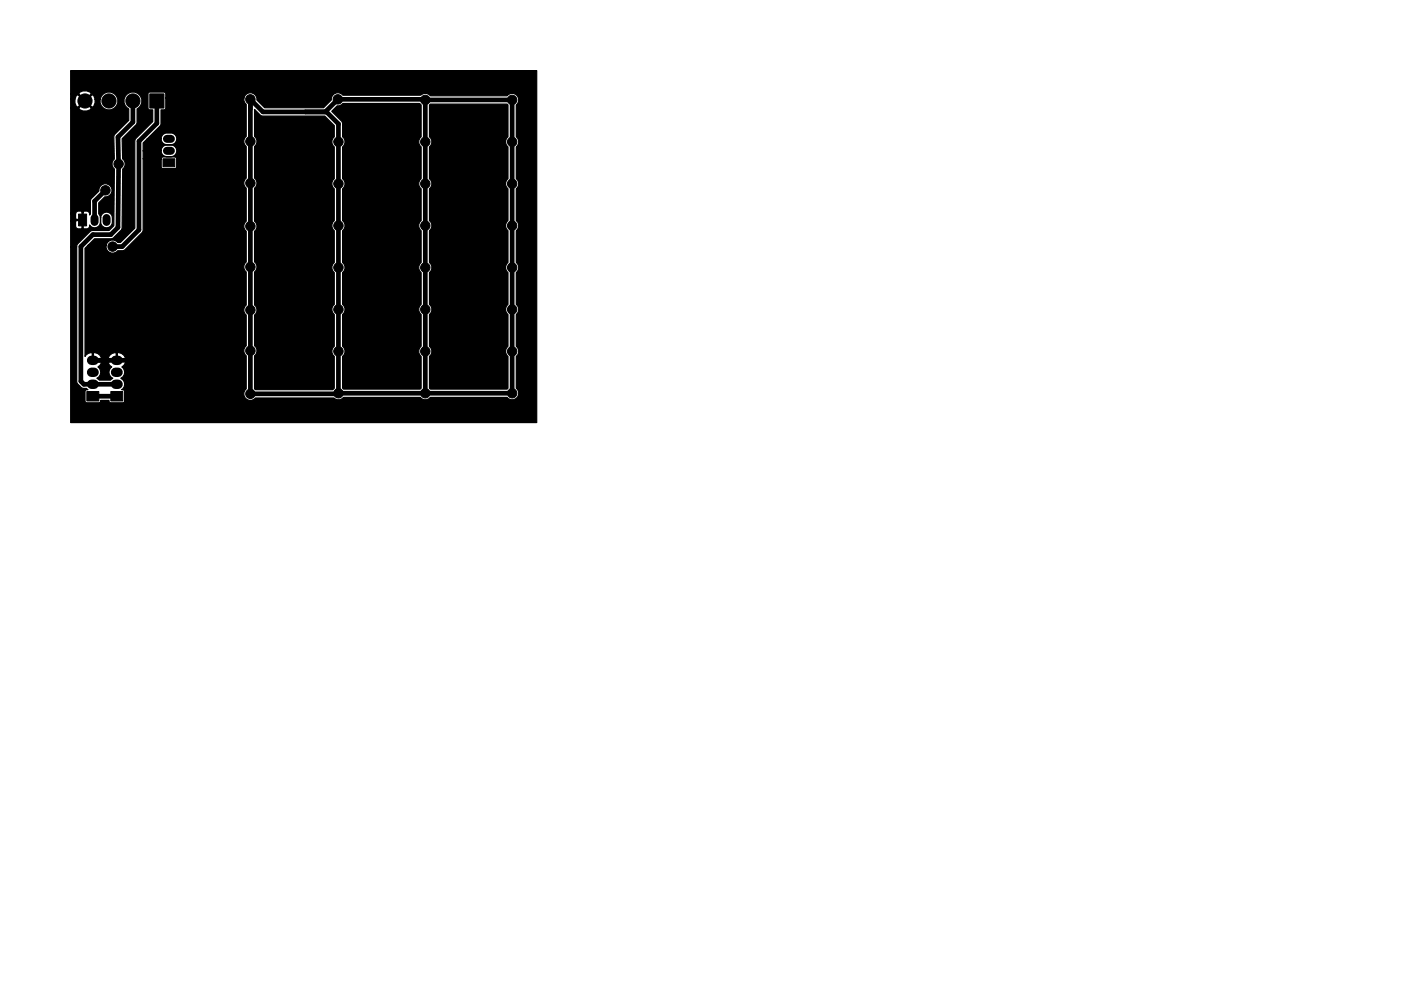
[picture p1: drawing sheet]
<svg xmlns="http://www.w3.org/2000/svg" width="297mm" height="210mm" viewBox="0 0 297 210" stroke-linecap="round" stroke-linejoin="round" font-family="sans-serif">
<path d="M35.4 29.5h.8M35.4 32h.8M20.1 46.3v.8M22.6 46.3v.8" fill="none" stroke="#000" stroke-width="1.7"/>
<g fill="#000" stroke="#000" stroke-width=".21">
<path d="M31.8 19.9h3v3h-3zM34.6 33.7h2.5v1.7h-2.5zM16.7 45.4h1.7v2.5h-1.7zM18.4 83.1h2.6v2h-2.6zM23.5 83.1h2.5v2h-2.5z"/>
<circle cx="18" cy="21.4" r="1.5"/>
<circle cx="23.1" cy="21.4" r="1.5"/>
<circle cx="25.1" cy="34.8" r="1"/>
<circle cx="28.2" cy="21.4" r="1.5"/>
<circle cx="43.9" cy="38.9" r="1"/>
<circle cx="43.9" cy="21.1" r="1"/>
<circle cx="43.9" cy="30.2" r="1"/>
<circle cx="53.1" cy="21.1" r="1"/>
<circle cx="53.1" cy="38.9" r="1"/>
<circle cx="53.1" cy="30" r="1"/>
<circle cx="62.2" cy="21.1" r="1"/>
<circle cx="62.2" cy="39" r="1"/>
<circle cx="71.6" cy="21.1" r="1"/>
<circle cx="71.8" cy="30.1" r="1"/>
<circle cx="71.8" cy="39" r="1"/>
<circle cx="80.6" cy="39" r="1"/>
<circle cx="90.2" cy="30.1" r="1"/>
<circle cx="90.2" cy="21.2" r="1"/>
<circle cx="90.2" cy="39" r="1"/>
<circle cx="99.1" cy="39" r="1"/>
<circle cx="108.6" cy="39" r="1"/>
<circle cx="108.6" cy="21.2" r="1"/>
<circle cx="108.6" cy="30.1" r="1"/>
<circle cx="22.4" cy="40.4" r="1"/>
<circle cx="23.9" cy="52.3" r="1"/>
<circle cx="43.9" cy="48" r="1"/>
<circle cx="43.9" cy="56.6" r="1"/>
<circle cx="53.1" cy="48" r="1"/>
<circle cx="53.1" cy="56.6" r="1"/>
<circle cx="62.2" cy="56.8" r="1"/>
<circle cx="71.8" cy="56.8" r="1"/>
<circle cx="71.8" cy="47.9" r="1"/>
<circle cx="80.6" cy="56.8" r="1"/>
<circle cx="90.2" cy="56.8" r="1"/>
<circle cx="90.2" cy="47.9" r="1"/>
<circle cx="99.1" cy="56.8" r="1"/>
<circle cx="108.6" cy="56.8" r="1"/>
<circle cx="108.6" cy="47.9" r="1"/>
<circle cx="43.9" cy="65.8" r="1"/>
<circle cx="43.9" cy="74.9" r="1"/>
<circle cx="53.1" cy="65.8" r="1"/>
<circle cx="53.1" cy="74.4" r="1"/>
<circle cx="62.2" cy="74.5" r="1"/>
<circle cx="71.8" cy="65.7" r="1"/>
<circle cx="71.8" cy="74.5" r="1"/>
<circle cx="80.6" cy="74.5" r="1"/>
<circle cx="90.2" cy="65.7" r="1"/>
<circle cx="90.2" cy="74.5" r="1"/>
<circle cx="99.1" cy="74.5" r="1"/>
<circle cx="108.6" cy="65.7" r="1"/>
<circle cx="108.6" cy="74.5" r="1"/>
<circle cx="43.9" cy="83.6" r="1"/>
<circle cx="53.1" cy="83.6" r="1"/>
<circle cx="71.8" cy="83.4" r="1"/>
<circle cx="90.2" cy="83.4" r="1"/>
<circle cx="108.6" cy="83.4" r="1"/>
</g>
<path d="M19.4 79h.6M19.4 76.4h.6M24.5 79h.5M24.5 76.4h.5M19.4 81.5h.6M24.5 81.5h.5" fill="none" stroke="#000" stroke-width="2"/>
<path d="M28.2 21.4v4.5l-3.2 3.2 .1 5.7-.1 13.5-1.5 1.5h-3.8l-2.6 2.5v28.6l.7 .6h7M33.3 21.4v4.8l-3.8 3.8v18.8l-3.6 3.5h-2M53.1 21.1l2.7 2.6h13.4l2.6 2.6v57.1l-.2 .2h-18.5zM62.2 21.1v-2.6l-1-1h-15.7l-1.6 1.5v64.6h-13.7l-2-2.1v-3.8l-1.3-1.3h-7.2M71.6 30l.2 .1M90.2 21.2l-.2-.1h-18.4l-2.6 2.6M90.2 21.2h18.4v62.2h-36.8M90.2 21.2v62.2M22.4 40.4l-2.3 2.3v4M19.7 84.1h5.1" fill="none" stroke="#000" stroke-width="1"/>
<path d="M54 23.2l1.1 1.2 .7 .2h13.1l2 2v2.4a1.35 1.35 0 0 0 0 2.2v6.7a1.35 1.35 0 0 0 0 2.2v6.7a1.35 1.35 0 0 0 0 2.1v6.8a1.35 1.35 0 0 0 0 2.1v6.8a1.35 1.35 0 0 0 0 2.1v6.8a1.35 1.35 0 0 0 0 2.1v6.8l-.3 .3h-16.4l-.2-.2v-7a1.35 1.35 0 0 0 0-2.2v-6.4a1.35 1.35 0 0 0 0-2.2v-7a1.35 1.35 0 0 0 0-2.1v-6.5a1.35 1.35 0 0 0 0-2.2v-7a1.35 1.35 0 0 0 0-2.1v-6.7a1.35 1.35 0 0 0 0-2.2zM70.3 23.6l1.2-1.1h.4l.8-.5h16.3l.3 .3v6.7a1.35 1.35 0 0 0 0 2.2v6.7a1.35 1.35 0 0 0 0 2.2v6.7a1.35 1.35 0 0 0 0 2.1v6.8a1.35 1.35 0 0 0 0 2.1v6.8a1.35 1.35 0 0 0 0 2.1v6.8a1.35 1.35 0 0 0 0 2.1v6.8l-.2 .2h-16.3l-.2-.2v-6.8a1.35 1.35 0 0 0 0-2.1v-6.8a1.35 1.35 0 0 0 0-2.1v-6.8a1.35 1.35 0 0 0 0-2.1v-6.8a1.35 1.35 0 0 0 0-2.1v-6.7a1.35 1.35 0 0 0 0-2.2v-6.7a1.35 1.35 0 0 0 0-2.2v-3.1zM91.2 22.1h16.3l.2 .2v6.7a1.35 1.35 0 0 0 0 2.2v6.7a1.35 1.35 0 0 0 0 2.2v6.7a1.35 1.35 0 0 0 0 2.1v6.8a1.35 1.35 0 0 0 0 2.1v6.8a1.35 1.35 0 0 0 0 2.1v6.8a1.35 1.35 0 0 0 0 2.1v6.8l-.2 .2h-16.3l-.1-.2v-6.8a1.35 1.35 0 0 0 0-2.1v-6.8a1.35 1.35 0 0 0 0-2.1v-6.8a1.35 1.35 0 0 0 0-2.1v-6.8a1.35 1.35 0 0 0 0-2.1v-6.7a1.35 1.35 0 0 0 0-2.2v-6.7a1.35 1.35 0 0 0 0-2.2v-6.7zM15 15h98.8v74.7h-98.8v-37.4l1.3 .1v28.8l1.1 1.2h.9l.4 .3h-.4l-.3 .4v2l.1 .2 .3 .2h2.6l.2-.2 .1-.4h1.8l.1 .4 .3 .2 2.7-.1 .2-.3v-2l-.2-.4h-.4l.2-.2a1.4 1.4 0 0 0-.4-2.2 1.37 1.37 0 0 0 .2-2.4l.5-.4 .3-.5-.1-.4h-3.5l-.1 .4 .3 .5 .5 .4-.2 .1a1.4 1.4 0 0 0 .4 2.3l-.5 .3h-2.4l-.5-.3 .5-.3a1.37 1.37 0 0 0-.2-2.1l.4-.4 .3-.7-.1-.2h-1.9l.1-1.8h.2v1.5h1.6l.1-.2h1.4l.1 .2h1.6v-1.5h.3v1.5h1.6l.1-.2a2 2 0 0 0-1.8-1.3 2 2 0 0 0-1.9 1.3h-1.4v-.2a2.06 2.06 0 0 0-3.5-.3v-22.9l.7-.7h3.8v.6a1.39 1.39 0 0 0 1 1.1 1.39 1.39 0 0 0 1.4-.5h1l.6-.2 3.8-3.9v-15.4h3.9v1.7l.2 .3 2.7 .1 .3-.3 .1-1.8-.3-.4h-2.6l-.3 .1-.1 .3h-3.9v-1.7h3.8l.1 .5 .7 .7a2.06 2.06 0 0 0 2.5-.7 1.23 1.23 0 0 0-1-1.7h-1.5l-.7 .7-.1 .5h-3.8v-1.7l.9-.8h2.9l.1 .4 .7 .7a2.06 2.06 0 0 0 2.5-.7 1.23 1.23 0 0 0-1-1.7l-1.5 .1-.7 .7-.1 .5h-2.9l2.9-3v-3.2h.8l.2-.2v-2.3h16.6v.6l.5 .7v6.8a1.35 1.35 0 0 0 0 2.2v6.7l-.3 .3a1.37 1.37 0 0 0 .3 1.8v7l-.3 .3a1.37 1.37 0 0 0 .3 1.9v6.5l-.3 .3a1.37 1.37 0 0 0 .3 1.8v7l-.3 .3a1.37 1.37 0 0 0 .3 1.9v6.4l-.3 .3a1.37 1.37 0 0 0 .3 1.9v7l-.3 .3a1.4 1.4 0 0 0 .3 1.9 1.4 1.4 0 0 0 2-.3h16.6l.2 .2a1.37 1.37 0 0 0 1.8-.3h16.3l.3 .3a1.37 1.37 0 0 0 1.8-.3h16.3l.3 .3a1.4 1.4 0 0 0 1.9-.3 1.4 1.4 0 0 0-.2-1.9v-6.8l.3-.3a1.37 1.37 0 0 0-.3-1.8v-6.8l.3-.3a1.37 1.37 0 0 0-.3-1.8v-6.8l.3-.3a1.37 1.37 0 0 0-.3-1.8v-6.8l.3-.2a1.37 1.37 0 0 0-.3-1.9v-6.7l.3-.3a1.37 1.37 0 0 0-.3-1.9v-6.7l.3-.3a1.37 1.37 0 0 0-.3-1.9v-6.7l.3-.3a1.4 1.4 0 0 0-.4-1.9 1.4 1.4 0 0 0-1.9 .2h-16.3l-.2-.3a1.34 1.34 0 0 0-1.8 .2h-16.5l-.3-.3a1.39 1.39 0 0 0-1.5 0 1.39 1.39 0 0 0-.7 1.3l-1.6 1.7h-12.5l-1.6-1.7v-.4a1.41 1.41 0 0 0-1.4-1.1 1.41 1.41 0 0 0-1.4 1.1h-16.6v-.9l-.2-.3-3.1-.1-.3 .1-.1 3.3 .2 .4h.8v2.5l-3.6 3.5-.2 .7v18.4l-3.1 3h-.6l-.2-.3a1.41 1.41 0 0 0-2.2 .9h-3.8l1.3-1.3 3.8-.1 2-2 .2-12.7a1.36 1.36 0 0 0 0-2.2l-.1-4.3 3.1-3.2 .1-3.1a1.9 1.9 0 0 0 .6-2.9 1.9 1.9 0 0 0-3 0 1.9 1.9 0 0 0 .6 2.9v2.4l-3.1 3.2v5l-.2 .3a1.36 1.36 0 0 0 .3 1.9l-.2 12-1 1h-3.8l-2.8 2.8-.3 .6h-1.2v-5.3h1v1l.3 .5 .9 .1 .2-.2v-1.6l-2.4 .2v-1.7h1v1.1l.2 .1h1.2v-1.6h.2v3.5l.2 .2h.7a.67 .67 0 0 0 .5-.9 1.23 1.23 0 0 0 1.3 .6 1.23 1.23 0 0 0 1-1.1l.1-1.1v1.5a1.24 1.24 0 0 0 1.4 .7 1.24 1.24 0 0 0 1-1.1v-1.4a1.3 1.3 0 0 0-1.4-.8 1.3 1.3 0 0 0-1.1 1.1l-.4-.7v-2.4l1.3-1.2h.4a1.4 1.4 0 0 0 1.2-1.6 1.4 1.4 0 0 0-1.6-1.2 1.4 1.4 0 0 0-1.2 1.5l-1.8 1.8v3.1l-.2 .2-.1-.5-.4-.3h-.7l-.2 .1-1.1-.1-.5 .5h-1v-22.4h1.7a1.66 1.66 0 0 0 2.7 0l-1.4-1.3-1.3 1.3h-1.7v-1.9h.9v.9l.3 .7 .3 .2 1.3-1.4h.4l1.3 1.4 .4-.2 .3-.8-.1-.8h1.1v.8a1.92 1.92 0 0 0 3 1.2 1.92 1.92 0 0 0 0-3.2 1.92 1.92 0 0 0-3 1.2h-1.1l-.2-.8-.4-.1-1.3 1.3h-.4l-1.3-1.3-.3 .1-.3 .8h-.9v-1.1h1.7l1.3 1.3 1.4-1.3a1.66 1.66 0 0 0-2.7 0h-1.7z" fill="#000" stroke="#000" stroke-width=".25"/>
</svg>
